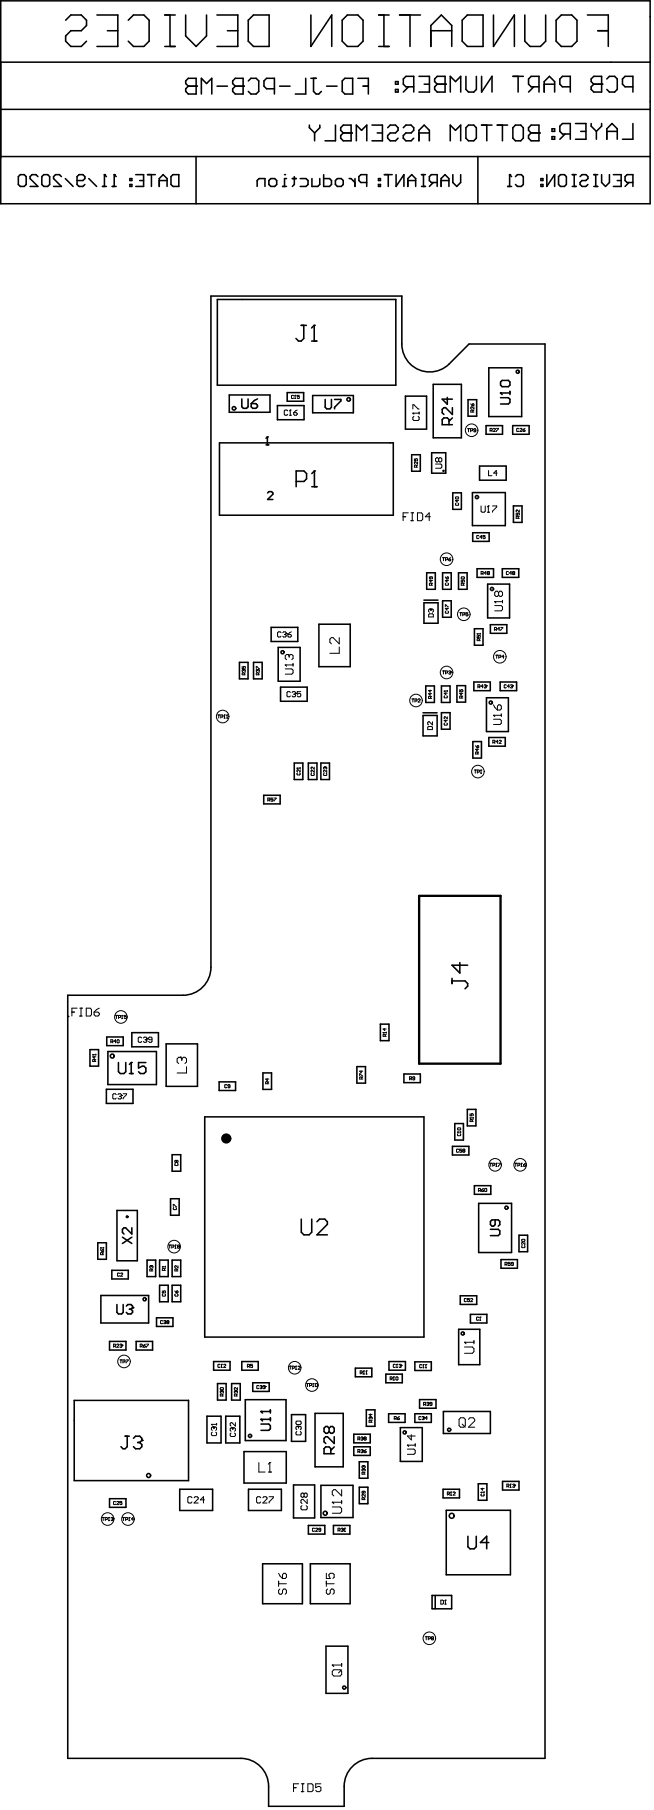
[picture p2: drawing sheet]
<svg xmlns="http://www.w3.org/2000/svg" width="69mm" height="192mm" viewBox="0 0 69 192" stroke-linecap="round" stroke-linejoin="round" font-family="sans-serif">
<g fill="none" stroke="#000" stroke-width=".16">
<path d="M.1 .1h68.6v21.5h-68.6zM.1 6.6h68.6M.1 16.6h68.6M.1 11.6h68.6M2.1 18.5h.5l.2 .2v.8l-.2 .2h-.5l-.2-.2v-.8zM4 18.7l-.2-.2h-.4l-.2 .2v.2l.8 .8h-.8M4.6 18.5h.4l.2 .2v.8l-.2 .2h-.4l-.2-.2v-.8zM6.5 18.7l-.2-.2h-.4l-.2 .2v.2l.8 .8h-.8M6.9 18.9l.8 .8M6.9 2.1l.6-.5h1.1l.5 .5v.6l-.5 .6h-1.1l-.6 .5v.6l.6 .5h1.1l.5-.5M8.1 19.1h.7l.2-.2v-.2l-.2-.2h-.4l-.3 .2v.8l.3 .2h.4l.2-.2M9.4 18.9l.8 .8"/>
<path d="M10.2 1.6h2.3v3.3h-2.3M10.8 19.7h.4M11 18.5h.1M11 18.5v1.2M11 18.5l.2 .2M11.4 3.3h1.1M11.9 19.7h.4M12.1 18.5h.1M12.1 18.5v1.2M12.1 18.5l.2 .2M13.6 2.1l.5-.5h1.1l.6 .5v2.3l-.6 .5h-1.1l-.5-.5M13.7 19.5h.2v.2h-.2z"/>
<path d="M13.7 18.9h.2v.2h-.2zM14.4 18.5h.8v1.2h-.8M14.8 19.1h.4M15.6 18.5h.8M16 18.5v1.2M16.8 19.1h.9M16.8 19.7v-.8l.5-.4 .4 .4v.8M17.4 1.6h1.1M17.4 4.9h1.1M18 1.6v3.3M18.3 18.5h.6v1.2h-.6l-.2-.2v-.8zM19.6 1.6v2.2l1.1 1.1 1.1-1.1v-2.2"/>
<path d="M19.9 8.3h.8v1.7h-.8l-.3-.3v-.3l.3-.3-.3-.3v-.2zM19.9 9.1h.8M20.7 16.6v5M20.7 9.1h.1M21.3 10v-1.7l.5 .5 .6-.5v1.7M22.9 1.6h2.2v3.3h-2.2M22.9 9.1h1.1M24 3.3h1.1M24.9 8.3h.8v1.7h-.8l-.3-.3v-.3l.3-.3-.3-.3v-.2zM24.9 9.1h.8M25.7 9.1h.1M26.3 8.6l.2-.3h.6l.3 .3v1.1l-.3 .3h-.6l-.2-.3"/>
<path d="M26.8 1.6h1.7v3.3h-1.7l-.6-.5v-2.3zM27.2 19.7v-.6l.2-.2h.6v.8M28.6 18.9h.4l.3 .2v.4l-.3 .2h-.4l-.2-.2v-.4zM29 9.4h-.8l-.3-.3v-.5l.3-.3h.8v1.7M29.6 9.1h1.1M29.9 19.7h.4M30.1 18.5h.1M30.3 18.9h-.2v.8M30.9 18.9h.4M31.1 18.7v.8l-.2 .2M31.7 18.9h.7l.2 .2v.4l-.2 .2h-.7M32.3 8.3v1.7h-1.1"/>
<path d="M32.7 13.2v.3l.6 .6M32.9 1.6v3.3l2.2-3.3v3.3M32.9 8.3h.5M33 18.9v.8h.6l.2-.2v-.6M33.1 8.3v1.4l.3 .3h.3l.3-.3M33.3 14.1v.8M33.8 13.2v.3l-.5 .6M34.2 18.5v1.2h.6l.2-.2v-.4l-.2-.2h-.6M34.5 9.1h1.1M35.5 13.2v1.7h-1.1M35.7 18.9h.4l.2 .2v.4l-.2 .2h-.4l-.2-.2v-.4zM36.3 13.2h.8v1.7h-.8l-.3-.3v-.3l.3-.2-.3-.3v-.3z"/>
<path d="M36.3 14.1h.8M36.5 8.3h.8v1.7h-.8l-.3-.3v-1.1zM36.7 1.6h1.1l.6 .5v2.3l-.6 .5h-1.1l-.5-.5v-2.3zM36.9 18.9h.2l.4 .4M37.1 14.1h.1M37.5 18.9v.8M37.7 14.9v-1.7l.5 .6 .6-.6v1.7M37.8 8.3h1.1v1.7M38.4 9.1h.5M38.8 19.3h-.6l-.3-.2v-.4l.3-.2h.6v1.2M39.3 13.2h1.1v1.7h-1.1M39.9 14.1h.5"/>
<path d="M40 19.5h.2v.2h-.2zM40 18.9h.2v.2h-.2zM40 1.6h1.1M40 4.9h1.1M40.6 1.6v3.3M40.6 18.5h.9M41 13.5l.3-.3h.5l.3 .3v.3l-.3 .3h-.5l-.3 .2v.3l.3 .3h.5l.3-.3M41 18.5v1.2M41.8 9.5h.3v.2h-.3zM41.8 8.6h.3v.3h-.3zM41.9 18.5v1.2l.8-1.2v1.2M42.2 1.6h2.3"/>
<path d="M42.6 13.5l.3-.3h.6l.2 .3v.3l-.2 .3h-.6l-.3 .2v.3l.3 .3h.6l.2-.3M43.1 19.1h.8M43.1 19.7v-.8l.4-.4 .4 .4v.8M43.2 9.2l-.6 .5M43.3 1.6v3.3M43.7 9.2h-.8l-.3-.3v-.5l.3-.3h.8v1.6M44.3 14.9v-1.1l.5-.6 .6 .6v1.1M44.3 14.1h1.1M44.3 8.1h1.1v1.6h-1.1M44.6 18.5h.4M44.6 19.7h.4M44.8 18.5v1.2"/>
<path d="M44.8 8.9h.6M45.6 3.3h2.2M45.6 4.9v-2.2l1.1-1.1 1.1 1.1v2.2M45.8 19.3l-.4 .4M46.2 19.3h-.6l-.2-.2v-.4l.2-.2h.6v1.2M46.2 8.1h.9v1.6h-.9l-.2-.2v-.3l.2-.3-.2-.3v-.2zM46.2 8.9h.9M46.6 19.7v-.8l.4-.4 .5 .4v.8M46.6 19.1h.9M47.1 8.9h.1M47.6 14.9v-1.7l.6 .6 .5-.6v1.7M47.6 9.7v-1.6l.6 .5 .5-.5v1.6"/>
<path d="M47.9 18.5v.8l.4 .4 .4-.4v-.8M49.3 8.1v1.4l.2 .2h.6l.3-.2v-1.4M49.4 1.6h1.7v3.3h-1.7l-.5-.5v-2.3zM49.5 13.2h.6l.3 .3v1.1l-.3 .3h-.6l-.2-.3v-1.1zM50.5 16.6v5M50.9 13.2h1.1M50.9 8.1v1.6l1.1-1.6v1.6M51.5 13.2v1.7M52.2 1.6v3.3l2.2-3.3v3.3M52.6 13.2h1.1M53.1 13.2v1.7M53.7 19.7h.4"/>
<path d="M53.9 18.5h.1M53.9 18.5v1.2M53.9 18.5l.2 .2M54.2 8.1h1.1M54.5 18.7l.2-.2h.4l.2 .2v.8l-.2 .2h-.4l-.2-.2M54.5 13.2h.6l.2 .3v1.1l-.2 .3h-.6l-.3-.3v-1.1zM54.8 8.1v1.6M55.5 1.6v2.8l.5 .5h1.1l.6-.5v-2.8M56.2 13.2h.8v1.7h-.8l-.3-.3v-.3l.3-.2-.3-.3v-.3zM56.2 14.1h.8M56.4 9.2l-.5 .5M57 14.1h.1"/>
<path d="M57 9.2h-.8l-.3-.3v-.5l.3-.3h.8v1.6M57.2 19.5h.2v.2h-.2zM57.2 18.9h.2v.2h-.2zM57.5 9.7v-1.1l.6-.5 .5 .5v1.1M57.5 8.9h1.1M57.8 18.5v1.2l.8-1.2v1.2M58.4 14.5h.2v.2h-.2zM58.4 13.6h.2v.3h-.2zM59.3 18.5h.4l.2 .2v.8l-.2 .2h-.4l-.2-.2v-.8zM59.3 1.6h1.2l.5 .5v2.3l-.5 .5h-1.2l-.5-.5v-2.3zM59.7 14.2l-.5 .5M60.3 14.2h-.8l-.3-.3v-.5l.3-.3h.8v1.6"/>
<path d="M60.3 9.2h-.8l-.3-.3v-.5l.3-.3h.8v1.6M60.5 18.5h.4M60.5 19.7h.4M60.7 18.5v1.2M60.8 13.1h1.1v1.6h-1.1M61.3 18.7l.2-.2h.4l.3 .2v.2l-.3 .2h-.4l-.2 .2v.2l.2 .2h.4l.3-.2M61.4 13.9h.5M62.1 1.6h2.2v3.3M62.5 13.1v.3l.6 .5M62.8 18.5h.4M62.8 19.7h.4M62.8 8.1h.8v1.6h-.8l-.3-.2v-.3l.3-.3-.3-.3v-.2z"/>
<path d="M62.8 8.9h.8M63 18.5v1.2M63.1 13.9v.8M63.2 3.3h1.1M63.6 8.9h.1M63.6 13.1v.3l-.5 .5M63.6 18.5v.8l.4 .4 .4-.4v-.8M64.2 8.4l.2-.3h.6l.3 .3v1.1l-.3 .2h-.6l-.2-.2M64.2 14.7v-1.1l.5-.5 .6 .5v1.1M64.2 13.9h1.1M64.8 18.5h.9v1.2h-.9M65.3 19.1h.4"/>
<path d="M66.5 19.3l-.4 .4M66.9 19.3h-.6l-.2-.2v-.4l.2-.2h.6v1.2M66.9 9.2h-.8l-.3-.3v-.5l.3-.3h.8v1.6M66.9 13.1v1.6h-1.1M22.3 31.3h20.2v5.1a2.94 2.94 0 0 0 1.8 2.7 2.94 2.94 0 0 0 3.2-.6l2.1-2.1h8v149.7h-18.3a2.95 2.95 0 0 0-2.9 3v2.1h-8v-2.1a2.95 2.95 0 0 0-2.9-3h-18.3v-80.8h12.2a2.95 2.95 0 0 0 2.9-2.9zM23 31.7h18.8v9.1h-18.8zM31.8 34.4h.6M32.1 34.4v1.4l-.3 .3h-.2l-.3-.3M32.9 36.1h.6M33.2 34.4h.1M33.2 34.4v1.7M33.2 34.4l-.3 .3"/>
<path d="M51.7 38.9h3.5v5.2h-3.5zM23.2 46.9h18.4v7.6h-18.4zM24.2 41.8h4.3v1.8h-4.3zM25.6 42.2v.9l.1 .1h.4l.1-.1v-.9M26.6 42.7h.5l.1 .2v.2l-.1 .1h-.4l-.1-.1zM27.2 42.2l-.3 .2-.3 .3M28.1 47.1h.3M28.3 46.2h.1M28.3 46.2v.9M28.3 46.2l-.2 .2M28.3 52.2l.1-.2h.3l.1 .2v.1l-.5 .6h.5M29.3 42.9h2.8v1.5h-2.8z"/>
<path d="M30.4 41.5h1.7v1h-1.7zM31.3 51h.8l.3-.3v-.6l-.3-.3h-.8v1.7M33 51.5h.5M33.1 41.9h4.3v1.8h-4.3zM33.2 49.8h.1M33.2 49.8l-.2 .3M33.2 49.8v1.7M34.4 42.3v.8l.1 .2h.4l.1-.2v-.8M35.4 42.3h.6v.1l-.6 .7v.2M42.9 41.9h2.2v3.5h-2.2zM43.5 48.1h.9v1.8h-.9zM45.6 47.9h1.5v2.2h-1.5z"/>
<path d="M45.8 40.7h3v5.6h-3zM47.3 42.1v.7l-.5-.6h1M47.5 44.9v-.5l-.2-.2h-.4l-.1 .2v.5h1M47.8 43.1v.8l-.7-.8h-.2l-.1 .2v.4l.1 .2M47.8 44.2l-.3 .4M47.9 52.2h.9v1.7h-.9zM49.5 42.3h.9v1.7h-.9zM49.9 52.1h3.5v3.5h-3.5zM50 56.4h1.7v.9h-1.7zM50.7 49.3h2.8v1.5h-2.8zM51.4 45h1.7v1h-1.7zM52.9 41.6h.1"/>
<path d="M52.9 42.1h.8l.2 .2v.3l-.2 .2h-.8M52.9 41.6h1M52.9 41.6l.2 .2M53.1 40.3h.6l.2 .1v.4l-.2 .1h-.6l-.2-.1v-.4zM53.9 41.4v.4M54.2 45h1.7v1h-1.7zM54.3 53.5h.9v1.8h-.9zM25.3 70.1h.9v1.7h-.9zM26.8 70.1h.9v1.7h-.9zM28.7 66.4h2.8v1.5h-2.8zM29.4 68.5h2.3v3.6h-2.3zM29.7 72.7h2.8v1.5h-2.8z"/>
<path d="M33.7 66.1h3.3v4.5h-3.3zM44.7 75.4h1.5M44.7 75.7h1.5v2.2h-1.5zM44.8 63.5h1.5M44.8 63.8h1.5v2.2h-1.5zM45 72.6h.9v1.7h-.9zM45.1 60.6h.9v1.8h-.9zM46.7 75.4h.9v1.8h-.9zM46.7 72.6h.9v1.7h-.9zM46.8 60.6h.9v1.8h-.9zM46.8 63.6h.9v1.7h-.9zM48.3 72.6h.9v1.7h-.9z"/>
<path d="M48.5 60.6h.9v1.8h-.9zM50 78.5h.9v1.7h-.9zM50.1 72.2h1.7v.9h-1.7zM50.2 66.5h.9v1.8h-.9zM50.4 60.2h1.8v.9h-1.8zM51.4 73.8h2.3v3.6h-2.3zM51.6 61.8h2.3v3.6h-2.3zM51.7 78.1h1.7v.9h-1.7zM51.8 66.1h1.8v.9h-1.8zM52.9 72.2h1.7v.9h-1.7zM53.1 60.2h1.7v.9h-1.7zM27.9 84.2h1.7v.9h-1.7z"/>
<path d="M31.1 80.8h.9v1.7h-.9zM32.6 80.8h.9v1.7h-.9zM33.9 80.8h.9v1.7h-.9zM7.2 107.6h.1M9.5 111.1h.9v1.7h-.9zM11.2 115.3h2.9v1.5h-2.9zM11.3 109.7h1.7v1h-1.7zM11.4 111.3h5.1v3.5h-5.1zM12.5 112.5v.9l.2 .2h.4l.2-.2v-.9M13.7 113.6h.4M13.9 112.5h.1M13.9 112.5v1.1"/>
<path d="M13.9 112.5l-.2 .1M13.9 109.3h2.9v1.5h-2.9zM15.4 112.5h-.8v.5l.4-.2h.2l.2 .2v.4l-.2 .2h-.4l-.2-.2M17.6 110.5h3.3v4.5h-3.3zM21.6 118.2h23.2v23.3h-23.2zM23.2 114.5h1.7v.9h-1.7zM27.8 113.5h.9v1.8h-.9zM37.7 112.9h.9v1.7h-.9zM40.2 108.4h.9v1.7h-.9zM42.7 113.7h1.7v.9h-1.7zM47.8 103.5v.6M47.8 103.8h1.4l.2 .3v.3l-.2 .2"/>
<path d="M48.1 118.9h.9v1.8h-.9zM48.6 101.9v1.1l-.8-.8h1.6M49.4 117.4h.9v1.8h-.9zM10.3 131.5h.9v1.8h-.9zM10.7 137.1h5v2.9h-5zM11.8 134.4h1.8v1h-1.8zM12.4 138.1v.8l.1 .2h.4l.1-.2v-.8M12.4 128.1h2.1v5.3h-2.1zM12.9 130.9l1 .7M13.4 138.2l.1-.1h.4l.1 .1v.2M13.7 138.6h.2M13.9 138.6l.1 .1v.2l-.1 .2h-.4l-.1-.2"/>
<path d="M13.9 129.9v.7l-.6-.7h-.2l-.2 .2v.3l.2 .2M13.9 130.9l-1 .7M14 138.4h.1M14 138.4l-.1 .2M15.5 133.4h1v1.7h-1zM16.5 139.5h1.8v.9h-1.8zM16.9 136h.9v1.8h-.9zM16.9 133.4h.9v1.7h-.9zM18 126.9h.9v1.7h-.9zM18.2 136h.9v1.8h-.9zM18.2 133.4h.9v1.7h-.9zM18.2 122.2h.9v1.8h-.9z"/>
<path d="M31.9 129v1.4l.2 .3h.6l.3-.3v-1.4M33.5 129.3l.3-.3h.5l.3 .3v.3l-1.1 1.1h1.1M47.8 121.3h1.8v.9h-1.8zM48.7 137.1h1.7v1h-1.7zM49.7 139.1h1.8v.9h-1.8zM50.2 125.5h1.7v.9h-1.7zM50.6 127.4h3.5v5.2h-3.5zM51.8 130.1h.9l.1 .2v.3l-.1 .2h-.9M52.3 129.1v.5l-.1 .2h-.2l-.2-.2v-.3l.2-.2h.7l.1 .2v.3l-.1 .2M53 133.3h1.7v.9h-1.7zM54.9 130.7h.9v1.8h-.9zM7.8 148.2h12.1v8.5h-12.1z"/>
<path d="M11.6 142h1.7v.9h-1.7zM11.6 158.6h1.7v.9h-1.7zM13.2 152h.5M13.4 152v1.1l-.2 .2h-.2l-.2-.2M14.1 152.2l.2-.2h.5l.2 .2v.2M14.4 142h1.7v.9h-1.7zM14.6 152.7h.2M14.8 152.7l.2 .2v.2l-.2 .2h-.5l-.2-.2M15 152.4h.1M15 152.4l-.2 .3M19 157.6h3.5v2.3h-3.5zM21.9 149.9h1.5v2.8h-1.5z"/>
<path d="M22.6 144.1h1.7v.9h-1.7zM23 146.4h.9v1.8h-.9zM23.9 149.9h1.5v2.8h-1.5zM24.5 146.4h.9v1.8h-.9zM25.6 144.1h1.7v.9h-1.7zM25.8 153.6h4.5v3.4h-4.5zM25.9 148.1h4.3v4.4h-4.3zM26.3 157.6h3.4v2.3h-3.4zM26.7 146.3h1.8v1h-1.8zM27.6 150.2h.1M27.6 149.4h.1M27.6 149.4h1"/>
<path d="M27.6 150.7h.8l.2 .2v.3l-.2 .2h-.8M27.6 150.2h1M27.6 150.2l.2 .2M27.6 149.4l.2 .1M28.6 149.2v.3M28.6 150v.4M30.8 149.7h1.5v2.8h-1.5zM31 157.2h2.3v3.5h-2.3zM33.3 149.6h3v5.6h-3zM33.9 157.2h3.4v3.4h-3.4zM34.8 151.1l-.2-.1h-.2l-.1 .1v.4l.1 .2h.2l.2-.2M34.8 151.1l.2-.1h.2l.1 .1v.4l-.1 .2h-.2l-.2-.2"/>
<path d="M34.8 151.1v.4M35 153.9v-.6l-.2-.2h-.4l-.1 .2v.6h1M35.3 152.1v.7l-.7-.7h-.2l-.1 .1v.4l.1 .2M35.3 153.1l-.3 .4M37.4 151.8h1.7v.9h-1.7zM37.4 153.1h1.7v.9h-1.7zM37.6 144.8h1.7v.9h-1.7zM38 154.7h.9v1.7h-.9zM38 157.4h.9v1.7h-.9zM38.7 149.2h.9v1.8h-.9zM40.8 145.4h1.7v.9h-1.7zM41.1 149.6h1.7v.9h-1.7z"/>
<path d="M41.1 144.1h1.8v.9h-1.8zM42.3 151.1h2.3v3.6h-2.3zM43.9 144.1h1.7v.9h-1.7zM43.9 149.6h1.7v.9h-1.7zM44.4 148.1h1.7v.9h-1.7zM46.8 157.6h1.8v.9h-1.8zM46.9 149.4h4.9v2.3h-4.9zM47.2 159.8h6.8v6.9h-6.8zM48.5 140.7h2.2v3.7h-2.2zM50.6 157h.9v1.8h-.9zM53.1 156.8h1.8v.9h-1.8zM27.8 165.5h4.2v4.2h-4.2z"/>
<path d="M32.6 161.4h1.7v1h-1.7zM32.8 165.5h4.2v4.2h-4.2zM34.5 174.2h2.3v5h-2.3zM35.3 161.4h1.7v1h-1.7zM45.7 168.9h2.1v1.4h-2.1zM46 168.9v1.4M49.5 162.6v1.1l.2 .2h.4l.3-.2v-1.1M51.7 163.3h-.9l.7-.7v1.3"/>
<circle cx="54.7" cy="39.3" r=".17"/>
<circle cx="24.7" cy="43.2" r=".19"/>
<circle cx="36.9" cy="42.3" r=".19"/>
<circle cx="46.9" cy="49.8" r=".04"/>
<circle cx="50.4" cy="52.6" r=".17"/>
<circle cx="29.9" cy="69" r=".17"/>
<circle cx="51.9" cy="74.4" r=".17"/>
<circle cx="52" cy="62.3" r=".17"/>
<circle cx="11.9" cy="111.8" r=".21"/>
<circle cx="13.4" cy="128.8" r=".08"/>
<circle cx="15.3" cy="137.5" r=".17"/>
<circle cx="53.5" cy="127.8" r=".17"/>
<circle cx="15.7" cy="156.2" r=".21"/>
<circle cx="26.4" cy="152" r=".17"/>
<circle cx="42.8" cy="151.6" r=".17"/>
<circle cx="47.5" cy="151.3" r=".17"/>
<circle cx="48.9" cy="141.1" r=".17"/>
<circle cx="34.4" cy="160.2" r=".21"/>
<circle cx="36.4" cy="178.6" r=".17"/>
<circle cx="47.8" cy="160.4" r=".26"/>
</g>
<path d="M44.3 94.8h8.6v17.8h-8.6z" fill="none" stroke="#000" stroke-width=".25"/>
<g fill="none" stroke="#000" stroke-width=".11">
<path d="M30.4 43.5l-.1-.1-.2 .1v.4h.3M30.6 43.9h.2M30.7 43.4h.1M30.7 43.4v.5M30.7 43.4l-.1 .1M31 41.9h-.2v.2h.2M31.1 43.7h.2l.1 .2h-.3zM31.2 42.2h.1M31.2 41.8h.1M31.2 41.8v.4M31.2 41.8v.1M31.4 43.4l-.3 .3"/>
<path d="M31.6 41.8h-.2v.2h.2v.2l-.2-.1M42.6 54.7h.3M43.2 54.3h-.6v.8M43.4 54.3h.3M43.4 55.1h.3M43.6 54.3v.8M43.7 43.7h.1M43.7 43.3v-.5h.1l.4 .5h.1M43.7 43.7h.6M43.7 43.7l.1 .1M43.8 44.1l-.1 .1v.2l.1 .1h.4l.1-.1v-.2l-.1-.1M43.8 48.6v.2h.2v-.2h.1v.2"/>
<path d="M44 49.4v-.1l-.1-.1-.1 .2h.3M44.1 54.3h.5l.1 .1v.6l-.1 .1h-.5zM44.1 48.9v.2l-.2-.2h-.1l.1 .2M44.1 49.2l-.1 .1M44.3 43.6v.2M45.5 54.7h-.5l.4-.4v.8M46.1 49.1h.5l.1 .1v.2l-.1 .2h-.5M46.4 48.6l-.1-.2-.2 .2v.2l.1 .1 .2-.1M46.4 48.6l.1-.2 .2 .2v.2l-.1 .1-.2-.1M46.4 48.6v.2M46.8 59h.2M46.9 59v.4"/>
<path d="M47.1 59.2h.2v-.2h-.2v.4M47.4 59.2h.2l.1 .1-.2 .1zM47.7 59l-.3 .2M48.2 53.3v.2h.2v-.2M48.2 52.6h.2l.1 .2h-.3zM48.3 52.9v.2l-.1-.1h.3M49.4 45.4h.2M49.5 45.4v.3M49.8 45.6l.2-.1-.1-.1h-.1v.3M49.8 42.7l.1 .3M50 42.7l.1 .1v.2h-.2zM50 43.6v-.2h-.2v.2h.3"/>
<path d="M50.1 43.1v.2l-.3-.2v.2M50.1 43.4l-.1 .1M50.3 45.5h-.2v-.1h.2v.2h-.2M50.6 56.7h-.2v.2h.2M50.9 53.5v.6l.1 .1h.2l.1-.1v-.6M51 56.8h-.3l.2-.1v.3M51.3 56.7h-.2v.1h.2l-.1 .2-.1-.1M51.5 54.2h.2M51.6 53.5h.1M51.6 53.5v.7M51.6 53.5l-.1 .2M51.7 49.8v.5h.3"/>
<path d="M51.8 45.6l.2-.1v-.2h-.2v.4M51.9 45.6l.1 .1M52.1 53.5h.4v.2l-.4 .4v.1M52.1 45.4h.3l-.3 .3h.3M52.5 45.3h.2l-.2 .4M52.6 50.1h-.4l.3-.3v.5M54.6 54.3v.2h.1v-.2l.2 .1-.1 .1M54.8 54.9v-.2l-.2-.1v.3h.3M54.9 45.4h-.3v.2h.3M54.9 54v.2l-.2-.2h-.1v.2M54.9 54.6l-.1 .1M55 45.4h.2l-.2 .3h.2"/>
<path d="M55.3 45.5h.2v.1l-.2 .1zM55.5 45.3l-.2 .2M23 75.7h.2M23.1 75.7v.3M23.3 75.9l.3-.1-.1-.1h-.2v.3M23.7 76h.1M23.7 75.7h.1M23.7 75.7v.3M24 76h.1M24 75.7h.1M24 75.7v.3M25.6 70.5v.3h.2v-.3l.1 .1v.2"/>
<path d="M25.7 70.9h.1M25.7 70.9h-.1l.1 .2M25.8 70.9h.1v.2M25.8 70.9v.1M25.8 71.4v-.1l-.1-.1-.1 .2h.3M25.9 71.2l-.1 .1M27.1 70.8v-.3l.3 .3M27.2 70.9h.1M27.2 70.9h-.1l.1 .2M27.3 70.9h.1v.2M27.3 70.9v.1M27.3 71.4v-.1l-.1-.1-.1 .2h.3"/>
<path d="M27.4 71.2l-.1 .1M29.7 67l-.1-.1-.3 .1v.3l.1 .1 .3-.1M29.9 67l.3-.1 .1 .2M30.1 67.1h.1M30.2 70.4h.1M30.2 70.8h.6l.2 .1v.3l-.2 .1h-.6M30.2 70.4h.8M30.2 70.4l.1 .1M30.2 67.1l.1 .1-.1 .2-.3-.1M30.3 67.1h.1M30.3 67.1h-.1M30.4 69.3h.1"/>
<path d="M30.4 69.3h-.1l-.1 .1v.3l.1 .1M30.4 69.3l.2 .1M30.4 67.1h.3l.1 .2-.3 .1zM30.6 69.4l.1-.1h.1l.2 .1v.3l-.2 .1M30.6 69.4v.1M30.7 73.3l-.1-.1-.3 .1v.4h.1h.3M30.8 66.9l-.4 .2M30.9 73.3l.3-.1 .1 .2M31 70.2v.3M31.1 73.5h.1M31.2 73.5l.1 .1-.1 .1h-.3M31.3 73.4h.1"/>
<path d="M31.3 73.4l-.1 .1M31.8 73.2h-.4v.3l.2-.1 .2 .1-.1 .2h-.3M35.9 67.5v.6l-.7-.6h-.2l-.1 .1v.4l.1 .1M35.9 68.5v.6h-1M43.5 74h.3M43.7 74v.3M43.9 74.2l.2-.1-.1-.1h-.1v.3M44.2 74h.2l-.2 .3h.2M45.3 76.9h.3l.1 .3h-.5v-.2zM45.4 65h.3h.1v.3h-.5v-.3zM45.5 73.4v.2l-.2-.2h.3M45.5 73v.2l-.2-.1h.3"/>
<path d="M45.5 64.5h.1M45.5 64.5h-.2l.1 .3M45.5 73.9v-.2h-.1l-.1 .2h.3M45.6 64.5h.2l-.1 .3M45.6 61.1l-.1 .2-.1-.1 .1-.1h.2v.2M45.6 61.4v.2l-.2-.2h.3M45.6 64.5v.1M45.6 61.9v-.1l-.1-.1-.1 .2h.3M45.6 73.7l-.1 .1M45.7 76.4v.3l-.3-.3-.2 .1 .1 .2M45.7 61.7l-.1 .1M46.8 71h.2"/>
<path d="M46.9 71v.3M47 73.1h.1M47 73.1h.3M47 73.1v.1M47 76.5v.2h.3l-.1-.2M47 73.6v.3l.3-.1-.1-.2M47.1 64.2v-.2l.3 .2M47.1 61.1l.1 .2M47.1 71.2h.2v-.2h-.2v.3M47.1 76.2v.2l-.1-.2h.3M47.1 73.3v.2l-.1-.1h.3M47.1 61.7v.2h.3v-.2"/>
<path d="M47.1 64.7v.2h.3v-.2M47.2 61.1h.2v.2h-.2zM47.2 64.3v.3l-.1-.2h.3M47.2 61.4v.2l-.1-.2h.3M47.3 75.9v.2l-.2-.2h-.1v.2M47.3 73.1v.1M47.4 71.1l.2-.1 .1 .1M47.5 71.2h.1M47.6 71.2v.1h-.2M47.7 71.1h.1M47.7 71.1l-.1 .1M48.6 64.8h.2"/>
<path d="M48.6 73v.2h.2v-.2h.1v.2M48.7 64.8v.4M48.8 61.4v.2h.1v-.2h.2l-.1 .2M48.8 73.3v.2l-.2-.1h.3M48.8 73.9v-.2h-.1l-.1 .2h.3M48.8 61.1h.2l.1 .1-.3 .1zM48.9 65.1l.2-.1v-.2h-.2v.4M48.9 73.7l-.1 .1M49 61.9v-.1l-.2-.1v.2h.3M49.1 61.7l-.1 .1M49.5 64.8h-.2v.2h.2l-.1 .2-.1-.1M50.3 78.9l.1 .2"/>
<path d="M50.4 67.1h.1M50.4 67.2v.3h.2v-.3l.2 .1-.1 .2M50.4 79.2v.3l-.1-.2h.3M50.4 67.1h.4M50.5 78.9l.1 .1v.1h-.2zM50.5 79.8v-.2h-.2v.2h.3M50.5 72.7l.2-.1v-.1h-.2v.3M50.6 79.6l-.1 .1M50.6 72.7l.1 .1M50.7 67.8v-.2h-.2l-.1 .2h.4M50.8 67.6l-.1 .1M50.8 67v.1"/>
<path d="M50.9 60.7l.2-.1-.1-.1h-.1v.3M51 60.7l.1 .1M51.1 72.6h-.2l.1-.1v.3M51.2 72.5h.2v.1M51.3 72.6h.1M51.4 72.6v.2l-.2-.1M51.4 72.6h.1M51.4 60.6h-.2l.2-.1v.3M51.6 60.6v-.1h.1v.1M51.6 60.6h.1M51.6 60.6v.2h.1v-.2M52.1 78.6l.2-.1v-.2h-.2v.4"/>
<path d="M52.2 75.7h.1M52.2 76.1h.7l.1 .2v.2l-.1 .2h-.7M52.2 75.7h.8M52.2 75.7l.1 .1M52.2 74.6l.4 .5M52.2 78.6l.1 .1M52.3 66.6h.2l-.1-.2h-.1v.3M52.3 63.7h.1M52.3 64.1h.7l.1 .1v.3l-.1 .1h-.7M52.3 63.7h.8M52.3 63.7l.1 .1M52.4 66.6l.1 .1"/>
<path d="M52.4 69.3h.2M52.5 69.3v.4M52.7 78.5h-.3l.2-.2v.4M52.7 62.7v.3M52.7 62.7l.2-.1h.1l.1 .1v.3l-.1 .1h-.1l-.2-.1M52.7 62.7l-.1-.1h-.2l-.1 .1v.3l.1 .1h.2l.1-.1M52.7 74.6h.2l.1 .1v.3l-.1 .1h-.3v-.4zM52.7 69.6l.3-.1-.1-.2h-.2v.4M52.8 78.4h.2l-.2 .3h.2M52.8 66.6h-.2l.2-.2v.3M52.9 66.4h.3l-.3 .3M53 75.6v.2"/>
<path d="M53.1 63.5v.3M53.3 69.5h-.2l.1-.2v.4M53.5 72.5h-.2v.2h.2M53.8 60.5h-.3l.1 .3h.2M53.9 72.6h-.3l.2-.1v.3M54 72.5h.1l.1 .1M54.1 72.6h.1M54.1 60.6h-.2l.1-.1v.3M54.1 72.6v.2l-.1-.1M54.2 72.6h.1M54.2 72.6h-.1M54.3 60.6v-.1h.1v.1"/>
<path d="M54.3 60.6v.2h.1v-.2M54.3 60.6h.1M28.3 84.7l.2-.1v-.1h-.2v.3M28.4 84.7l.1 .1M28.9 84.5h-.3v.1h.3l-.1 .2-.2-.1M29 84.5h.2l-.2 .3M31.4 81.3h.1M31.4 81.3h.3M31.4 81.3l.1 .1M31.5 81.8v.2h.2v-.2M31.7 81.5v.2l-.2-.2v.2M31.7 81.2v.2"/>
<path d="M32.9 81.8v.3h.3v-.3M33.2 81.2v.2l-.2-.2h-.1v.2M33.2 81.5v.2l-.2-.2-.1 .1v.1M34.3 81.8v.3h.2v-.3M34.3 81.2h.1M34.3 81.2h-.1l.1 .2M34.4 81.2h.1v.2M34.4 81.2v.1M34.5 81.5v.2l-.2-.2-.1 .1 .1 .1M50.1 81.5h.3M50.2 81.5v.3M50.5 81.7h.2l-.1-.2h-.1v.3"/>
<path d="M50.8 81.8h.1M50.9 81.5h.1M50.9 81.5v.3M50.9 81.5h-.1M7.6 107.1h.3M8.2 106.7h-.6v.8M8.4 106.7h.3M8.4 107.5h.3M8.6 106.7v.8M9.1 106.7h.4l.2 .1v.6l-.2 .1h-.4zM9.8 111.6h.1M9.8 111.6h.3"/>
<path d="M9.8 111.6l.1 .1M9.9 107.1h.5l.1 .2v.1l-.1 .1h-.3l-.2-.1zM10 111.8v.2l-.2-.2h.3M10 112.3v-.1l-.1-.1-.1 .2h.3M10.1 112.1l-.1 .1M10.1 111.6v.1M10.5 106.7l-.6 .4M11.7 110.3l.2-.1v-.2h-.2v.4M11.8 110.3l.1 .1M12.2 107.5h.2M12.3 110.2h-.3l.2-.2v.4M12.3 115.8h-.1h-.3v.4l.1 .1 .3-.1"/>
<path d="M12.3 107.5v.3M12.4 110l.2 .1-.1 .3-.1-.1zM12.5 115.8h.2l.1 .1M12.5 107.7l.3-.1-.1-.1h-.2v.3M12.7 116h.1M12.7 116l.1 .1-.1 .2-.2-.1M12.8 115.9h.1M12.8 115.9l-.1 .1M12.9 107.8h.1M12.9 107.5h.1M12.9 107.5v.3M13 115.8h.4l-.4 .5"/>
<path d="M13.4 107.5h-.3v.1h.3l-.1 .2-.2-.1M15 109.9l-.1-.1-.3 .1v.3l.1 .1 .3-.1M15.2 109.9l.2-.1 .1 .1M15.3 110h.1M15.4 110l.1 .1-.1 .2-.2-.1M15.5 109.9h.1M15.5 109.9l-.1 .1M16.1 110h-.3l-.1-.1 .1-.1 .3 .1v.3l-.1 .1-.3-.1M19.1 111.9h.1M19.1 111.9h-.2l-.2 .2v.3l.2 .2M19.1 111.9l.1 .2M19.2 112.1l.2-.2h.2l.1 .2v.3l-.1 .2"/>
<path d="M19.2 112.1v.1M19.7 112.9v.7h-1M24 114.8h-.2v.3h.2M24.3 115h-.2v-.2h.2v.3h-.2M28.3 114.1v.3l-.2-.2h.3M28.3 114.7v-.2h-.2v.2h.3M28.4 114.5l-.1 .1M38 113.9v-.3l.4 .3M38.2 113.3v.2l-.2-.1h.4M38.2 114.2v-.2h-.1l-.1 .2h.4M38.4 114l-.2 .1M40.5 109.3h.1"/>
<path d="M40.5 109.3h.3M40.7 108.8v.3l-.2-.2h.3M40.7 109.7v-.2h-.1l-.1 .2h.3M40.8 109.5l-.1 .1M40.8 109.2v.1M43.3 114.2l.2-.1v-.1h-.2v.3M43.4 114.2l.1 .1M43.8 114.1h-.1v-.1h.1v.2h-.2M48.4 119.8h.1M48.4 119.8h.3M48.4 119.8v.1M48.4 119.4h.2l.1 .1-.3 .1z"/>
<path d="M48.4 120v.2h.2v-.2M48.7 119.8v.1M49.7 118.3h.1M49.7 117.9v.2h.2l-.1-.2h.2v.2M49.7 118.3h.3M49.7 118.3l.1 .1M49.9 118.7v-.2h-.1l-.1 .2h.3M50 118.5l-.1 .1M50 118.3v.1M10.6 132.1h.1M10.6 132.1h.4M10.6 132.2l.2 .3"/>
<path d="M10.8 132.8v-.2h-.1l-.1 .2h.4M10.8 132.2l.2 .1v.1l-.2 .1zM11 132.6l-.2 .1M11 132v.1M12.6 134.8h-.2v.2h.2M12.7 134.8h.3l-.3 .3h.3M15.9 134h.1M15.9 134h-.1l.1 .2M16 134h.2l-.1 .2M16 134v.1M16.1 134.5v-.2h-.2l-.1 .2h.4M16.2 134.3l-.1 .1"/>
<path d="M17.2 134.1h.1M17.2 136.6v.2h.1v-.2l.2 .1-.1 .1M17.2 134.1h.3M17.2 139.8h-.2v.2h.2M17.2 137v.2l.3-.1-.1-.1M17.3 139.8h.2v.1M17.4 134.5v-.2l-.2-.1v.3h.3M17.4 139.9h.1M17.5 139.9v.2l-.2-.1M17.5 134v.1M17.5 134.2l-.1 .1M17.5 139.9h.1"/>
<path d="M17.7 139.9v.2l.2-.1-.1-.1M17.7 139.9v-.1h.2l-.1 .1M17.7 139.9h.1M17.8 131.8h.3M17.9 131.8v.3M18.2 132l.2-.1-.1-.1h-.1v.3M18.3 127.7v-.2l.4 .2M18.4 127.8v.2h.2v-.2M18.5 136.6l.2 .2M18.5 132.1h.1M18.5 137v.2l.3-.1v-.1M18.5 123.1v.3h.3v-.3"/>
<path d="M18.5 131.8h.1M18.5 131.8v.3M18.7 122.9h-.2v.1h.2M18.7 122.9h.1v.1h-.1M18.7 122.9v.1M18.7 134.5v-.2h-.2v.2h.3M18.7 136.6l.1 .1v.1h-.1zM18.8 134v.2l-.3-.2v.2M18.8 134.3l-.1 .1M18.8 131.9v-.1h.2l-.1 .1M18.8 131.9v.2l.2-.1-.1-.1M18.8 131.9h.1"/>
<path d="M48.5 121.7h-.2v.2h.2M48.8 121.6h-.2v.2h.2v.1h-.2M49 121.8v-.2l.1 .1v.1M49 121.8v.1h.1v-.1M49 121.8h.1M49.3 137.5h-.2v.3l.2-.1M49.6 137.4h-.2v.2h.2v.2l-.2-.1M49.8 137.5h.2l-.2 .3h.2M50.6 126l.2-.1-.1-.1h-.1v.3M50.6 139.4h-.2v.3h.2M50.7 126l.1 .1M50.7 139.7h.1"/>
<path d="M50.8 139.4h.1M50.8 139.4v.3M50.8 139.4h-.1M50.9 125.9h.2v.2h-.1zM51.1 125.8l-.2 .1M51.3 125.8h.2l-.1 .3h-.2zM51.8 123.1h.2M51.9 123.1v.3M52.1 123.3h.2v-.2h-.2v.3M52.4 123.4h.1M52.5 123.1h.1M52.5 123.1l-.1 .1"/>
<path d="M52.5 123.1v.3M52.7 123.1h.2l-.2 .3M53.4 133.8h.2v-.2h-.2v.3M53.5 133.8l.1 .1M53.9 133.6h-.2v.2h.2v.1h-.2M54.3 133.8l-.2-.1v-.1l.2 .1v.2h-.2M54.4 123.1h.2M54.5 123.1v.3M54.7 123.3h.3l-.1-.2h-.2v.3M55.1 123.4h.1M55.1 123.1h.1M55.1 123.1v.3"/>
<path d="M55.1 123.1v.1M55.2 131.2h.2l.1 .1-.3 .1zM55.2 131.8v.2h.3l-.1-.2M55.4 123.3h.1l.1 .1h-.2zM55.5 131.5v.2l-.3-.2v.2M55.6 123.1l-.2 .2M12 142.5l.2-.1v-.1h-.2v.3M12.1 142.5l.1 .1M12.2 159h-.2l.1 .2h.1M12.3 142.3h.3l-.3 .3h.3M12.3 159h.3l-.3 .2h.3M12.7 142.3h.1l.1 .1"/>
<path d="M12.7 143.9h.2M12.8 142.4h.1M12.8 143.9v.4M12.8 142.4v.2l-.1-.1M12.9 142.4h.1M12.9 158.9h-.2v.2l.1-.1 .1 .2h-.2M12.9 142.4h-.1M13 144.1h.2v-.2h-.2v.4M13.3 143.9h.3l-.3 .4M14.8 142.5l.2-.1v-.1h-.2v.3M14.9 142.5l.1 .1M15.2 142.4h.1l.1 .1-.2 .1z"/>
<path d="M15.4 142.3l-.2 .1M15.5 142.3h.2l-.2 .3M20.3 158.5l-.1-.1h-.2l-.1 .1v.5l.1 .1h.2l.1-.1M20.5 158.5l.1-.1h.2l.2 .1v.1l-.5 .5h.5M21.6 158.7h-.4l.3-.3v.7M22.4 150.7h.1M22.4 150.7h.5M22.4 150.7v.1M22.4 151.6v.1v.2h.4l.1-.1-.1-.2M22.5 151h.1M22.5 151l.1 .1M22.5 151l-.1 .1v.3"/>
<path d="M22.6 151.1l.1-.1 .2 .1-.1 .3M22.6 151.1v.1M22.9 150.7v.1M23.3 144.4h-.3v.3h.3M23.3 146.9h.3v.1l-.3 .1zM23.4 144.7h.1M23.4 147.2h.1M23.4 147.2h-.1v.2M23.4 144.4h.1M23.4 144.4v.3M23.5 147.2h.1v.2M23.5 147.2v.1"/>
<path d="M23.5 147.7v-.1l-.2-.1v.2h.3M23.6 147.5l-.1 .1M23.6 144.4h.3l-.3 .3h.3M24.4 151.7l-.1 .1 .1 .2h.4l.1-.1-.1-.2M24.5 151.1h.1M24.5 151.1l.1 .1M24.5 151.1l-.2 .1 .1 .3M24.6 151.2l.1-.1 .2 .1-.1 .3M24.6 151.2v.1M24.9 150.6v.3l-.4-.3-.2 .1 .1 .2M24.9 147.2h.1M24.9 147.2h-.1v.2"/>
<path d="M24.9 147.2h.2v.2M24.9 147.2v.1M25 147.7v-.1l-.2-.1v.2h.3M25.1 146.9v.2l-.3-.2v.2M25.1 147.5l-.1 .1M26.2 144.6h.2l-.1-.2h-.1v.3M26.3 144.6l.1 .1M26.7 144.4h-.2v.2h.2v.1h-.2M27.4 154.8v1h.6M27.4 146.7h-.2v.2h.2M27.5 146.7l.1-.1 .1 .1M27.6 158.5l-.1-.1h-.3l-.1 .1v.5l.1 .1h.3l.1-.1"/>
<path d="M27.6 146.8h.1M27.6 146.8v.2l-.1-.1M27.7 146.7h.1M27.7 146.7l-.1 .1M27.8 158.5l.1-.1h.2l.1 .1v.1l-.4 .5h.4M27.8 146.7l.2-.1v.1M27.9 146.8h.1M28 146.8v.2l-.2-.1M28 146.7h.1M28 146.7v.1M28.4 155.8h.3M28.5 158.4h.4v.1l-.4 .5v.1"/>
<path d="M28.5 154.8h.1M28.5 154.8v1M28.5 154.8l-.1 .2M30.6 144.6h.2M30.7 144.6v.3M30.9 144.8h.2v-.2h-.2v.3M31.2 144.9h.1M31.3 144.6h.1M31.3 144.6v.3M31.3 144.6h-.1M31.4 151.5l-.1 .1 .1 .3h.3l.1-.1-.1-.3M31.4 150.4h.3l.1 .3-.1 .1h-.3l-.1-.1z"/>
<path d="M31.5 150.9h.1M31.5 150.9l-.2 .1 .1 .3M31.5 150.9l.1 .1M31.5 144.6h.2l-.2 .3h.2M31.6 151l.1-.1 .1 .1-.1 .3M31.6 151v.1M31.9 159.3l-.1 .2v.2l.1 .1h.5l.1-.1v-.2l-.1-.2M32.1 158.1l.2-.1 .2 .1v.2l-.1 .2-.3-.2M32.1 158.1l-.1-.1-.2 .1v.2l.1 .2 .2-.2M32.1 158.1v.2M32.4 146.4h.2M32.5 158.7v.4l-.5-.4-.2 .1v.2l.1 .1"/>
<path d="M32.5 146.4v.4M32.7 146.6h.2v-.2h-.2v.4M33.1 146.8h.1M33.1 146.4h.1M33.1 146.4v.4M33.1 146.4v.1M33.4 146.4l.2 .1-.1 .3-.2-.1zM35.1 159h.1M35.1 159.5h.9l.1 .2v.3l-.1 .2h-.9M35.1 159h1M35.1 159l.2 .2M36.1 157.7v.6l-.6-.6h-.2l-.2 .1v.4l.2 .1"/>
<path d="M36.1 158.8v.4M37.8 152.3l.3-.1-.1-.1h-.2v.3M37.8 153.6h.3l-.1-.2h-.2v.3M37.9 152.3l.2 .1M37.9 153.6l.2 .1M38.1 145.3h.2l-.1-.2h-.1v.3M38.2 152.1h.1l.1 .1M38.2 153.5l.1-.1 .1 .1M38.2 145.3l.1 .1M38.3 152.2h.1M38.3 153.6h.1M38.3 152.2v.2h-.1"/>
<path d="M38.3 153.6v.1h-.1M38.4 155.5h.1M38.4 155.1h.1M38.4 152.2h.1M38.4 153.5h.1M38.4 155.1l-.1 .1v.2M38.4 155.5h-.1v.2M38.4 155.1v.1M38.4 152.2h-.1M38.4 153.5l-.1 .1M38.4 145.4h.1M38.4 155.2h.2v.2"/>
<path d="M38.4 155.5h.2v.2M38.4 155.2h.1M38.4 155.5v.1M38.4 157.8v.2h-.1v-.2h.3v.2M38.5 145.1h.1M38.5 145.1v.3M38.5 145.1h-.1M38.5 156v-.1l-.2-.1v.2h.3M38.5 153.6h.2v.1h-.1zM38.5 158.7v-.2h-.2v.2h.3M38.6 152.2v-.1h.1v.1M38.6 152.2v.2h.1v-.2"/>
<path d="M38.6 152.2h.1M38.6 155.8l-.1 .1M38.6 158.2v.2l-.2-.2h-.1v.2M38.6 158.5l-.1 .1M38.7 145.4h.1M38.7 153.4l-.2 .2M38.7 145.1h.1M38.7 145.1v.3M39.1 150h.1M39.1 150h-.1l.1 .2M39.2 150h.2l-.1 .2M39.2 149.6v.3l-.2-.2h.4"/>
<path d="M39.2 150v.1M39.2 150.5v-.1l-.1-.1-.1 .2h.4M39.4 150.3l-.2 .1M41.2 145.9h.3l-.1-.2h-.2v.4M41.4 145.9l.1 .2M41.6 146.1h.1M41.6 145.7h.1M41.6 145.7v.1M41.6 145.7v.4M41.7 150.1h.2l-.1-.2h-.1v.3M41.8 150.1l.1 .1M41.8 144.4h-.2v.3h.2"/>
<path d="M41.9 145.7l.2 .1-.1 .3-.1-.1zM41.9 144.7h.1M42 144.4h.1M42 144.4v.3M42 144.4h-.1M42 150.1h.2v.1h-.1zM42.2 144.4h.2v.1M42.2 149.9l-.2 .2M42.3 144.6h.1M42.4 144.6v.1h-.2M42.4 144.5h.1M42.4 144.5v.1"/>
<path d="M43.1 152.9h.1M43.1 153.4h.7l.1 .1v.3l-.1 .1h-.7M43.1 152.9h.8M43.1 152.9l.1 .2M43.5 151.8v.6l-.4-.4h.8M43.9 152.8v.3M44.5 150h-.2v.2h.2M44.6 144.5h-.2v.2h.2M44.6 150l.2-.1v.1M44.7 144.8h.1M44.7 150.1h.1M44.8 144.4h.1"/>
<path d="M44.8 144.4v.4M44.8 144.4l-.1 .1M44.8 150.1v.1h-.2M44.8 148.6h.2v-.2h-.2v.3M44.8 150h.1M44.8 150v.1M44.9 148.6l.1 .1M45 144.8h.1M45 144.4h.1M45 144.4v.4M45 144.4v.1M45.1 148.5l.2-.1v.1"/>
<path d="M45.2 150.1h-.2l.1-.2v.3M45.2 148.6h.1M45.3 148.6v.1h-.2M45.3 148.5h.1M45.3 148.5v.1M45.7 148.6h-.2v-.2l.2 .1v.2h-.3M47.3 158.1h.2v-.2h-.2v.3M47.4 158.1l.1 .1M47.6 158.2h.1M47.7 157.9h.1M47.7 157.9v.3M47.7 157.9l-.1 .1"/>
<path d="M47.9 158h.2l-.2 .2h.2M48.7 150h.3l.2 .2v.7l-.2 .1h-.3l-.2-.1v-.7zM48.9 150.7l.3 .3M49.1 142.1h.1M49.1 142.6h.8l.2 .1v.4l-.2 .1h-.8M49.1 142.1h1M49.1 142.1l.2 .1M49.5 150.2l.2-.2h.3l.2 .2v.2l-.7 .6h.7M50.1 141.9v.3M50.9 157.9h.1M50.9 157.9h.3M50.9 157.9v.1"/>
<path d="M50.9 158.1v.2h.3l-.1-.2M51 157.5v.2l-.1-.2h.3M51.2 157.9v.1M53.6 157.3l.2-.1v-.1h-.2v.3M53.7 157.3l.1 .1M53.9 157.4h.1M54 157.1h.1M54 157.1h-.1M54 157.1v.3M54.2 157.1h.2v.1M54.3 157.2h.1M54.4 157.2v.2l-.2-.1"/>
<path d="M54.4 157.2h.1M10.8 160.6h.2M10.9 160.6v.3M11.1 160.8h.3l-.1-.2h-.2v.3M11.5 160.9h.1M11.5 160.6h.1M11.5 160.6v.1M11.5 160.6v.3M11.7 160.7l.2-.1 .1 .1M11.8 160.8h.1M11.9 160.8v.1h-.2M12 160.7h.1"/>
<path d="M12 160.7l-.1 .1M13 160.6h.2M13.1 160.6v.3M13.3 160.8h.2l-.1-.2h-.1v.3M13.6 160.9h.1M13.7 160.6h.1M13.7 160.6l-.1 .1M13.7 160.6v.3M14.1 160.8h-.2l.2-.2v.3M29.5 167.6h.8M29.5 167.3v.6M29.5 166.5l.4 .6"/>
<path d="M29.6 168.2l-.1 .1v.3l.1 .1h.1l.2-.1v-.3l.1-.1h.1l.2 .1v.3l-.2 .1M30 166.5h.1l.2 .1v.3l-.2 .2h-.2v-.5zM33.3 161.8h-.3v.2h.3M33.4 161.8h.2l-.2 .3h.2M33.9 161.9l-.2-.1v-.1l.2 .1v.2h-.2M34.5 166.5v.6h.4l-.1-.3v-.2l.1-.1h.3l.1 .1v.3l-.1 .2M34.5 167.3v.6M34.5 167.6h.8M34.6 168.2l-.1 .1v.3l.1 .1h.2l.1-.1v-.3l.2-.1h.1l.1 .1v.3l-.1 .1M35.1 176.2h.1M35.1 176.2h1M35.1 176.2l.2 .2"/>
<path d="M35.3 176.7h.7l.1 .2v.3l-.1 .2h-.7l-.2-.2v-.3zM35.7 162l.3-.1-.1-.2h-.2v.4M35.8 162l.2 .1M36.1 161.8l.1-.1 .1 .1M36.1 176.1v.3M36.1 176.7l-.3 .3M36.2 161.9h.1M36.2 161.9v.2l-.1-.1M36.3 161.8h.1M36.3 161.8l-.1 .1M36.4 162.1h.1M36.5 161.7h.1"/>
<path d="M36.5 161.7v.4M36.5 161.7l-.1 .1M45 173.2h.2M45.1 173.2v.4M45.3 173.4h.2l-.1-.2h-.1v.4M45.7 173.4v-.2l.1 .1v.1M45.7 173.4v.2l.1-.1v-.1M45.7 173.4h.1M46.6 169.3l.3 .1-.1 .4h-.2zM47 169.8h.2M47.1 169.3h.1M47.1 169.3v.5"/>
<path d="M47.1 169.3l-.1 .1M31 189.2h.3M31.6 188.8h-.6v.8M31.9 188.8h.2M31.9 189.6h.2M32 188.8v.8M32.5 188.8h.5l.1 .1v.6l-.1 .1h-.5zM33.9 188.8h-.5v.4l.3-.1h.1l.1 .1v.3l-.1 .1h-.3l-.1-.1"/>
<circle cx="47.2" cy="59.2" r=".67"/>
<circle cx="49.9" cy="45.5" r=".67"/>
<circle cx="23.5" cy="75.8" r=".67"/>
<circle cx="44" cy="74.1" r=".67"/>
<circle cx="47.2" cy="71.2" r=".67"/>
<circle cx="49" cy="65" r=".67"/>
<circle cx="52.8" cy="69.5" r=".67"/>
<circle cx="50.5" cy="81.7" r=".67"/>
<circle cx="12.8" cy="107.6" r=".67"/>
<circle cx="18.4" cy="131.9" r=".67"/>
<circle cx="52.3" cy="123.3" r=".67"/>
<circle cx="55" cy="123.3" r=".67"/>
<circle cx="13.1" cy="144.1" r=".67"/>
<circle cx="31.2" cy="144.8" r=".67"/>
<circle cx="33" cy="146.6" r=".67"/>
<circle cx="11.4" cy="160.8" r=".67"/>
<circle cx="13.5" cy="160.8" r=".67"/>
<circle cx="45.4" cy="173.4" r=".67"/>
</g>
<circle cx="23.9" cy="120.5" r=".29" fill="none" stroke="#000" stroke-width=".49"/>
</svg>
